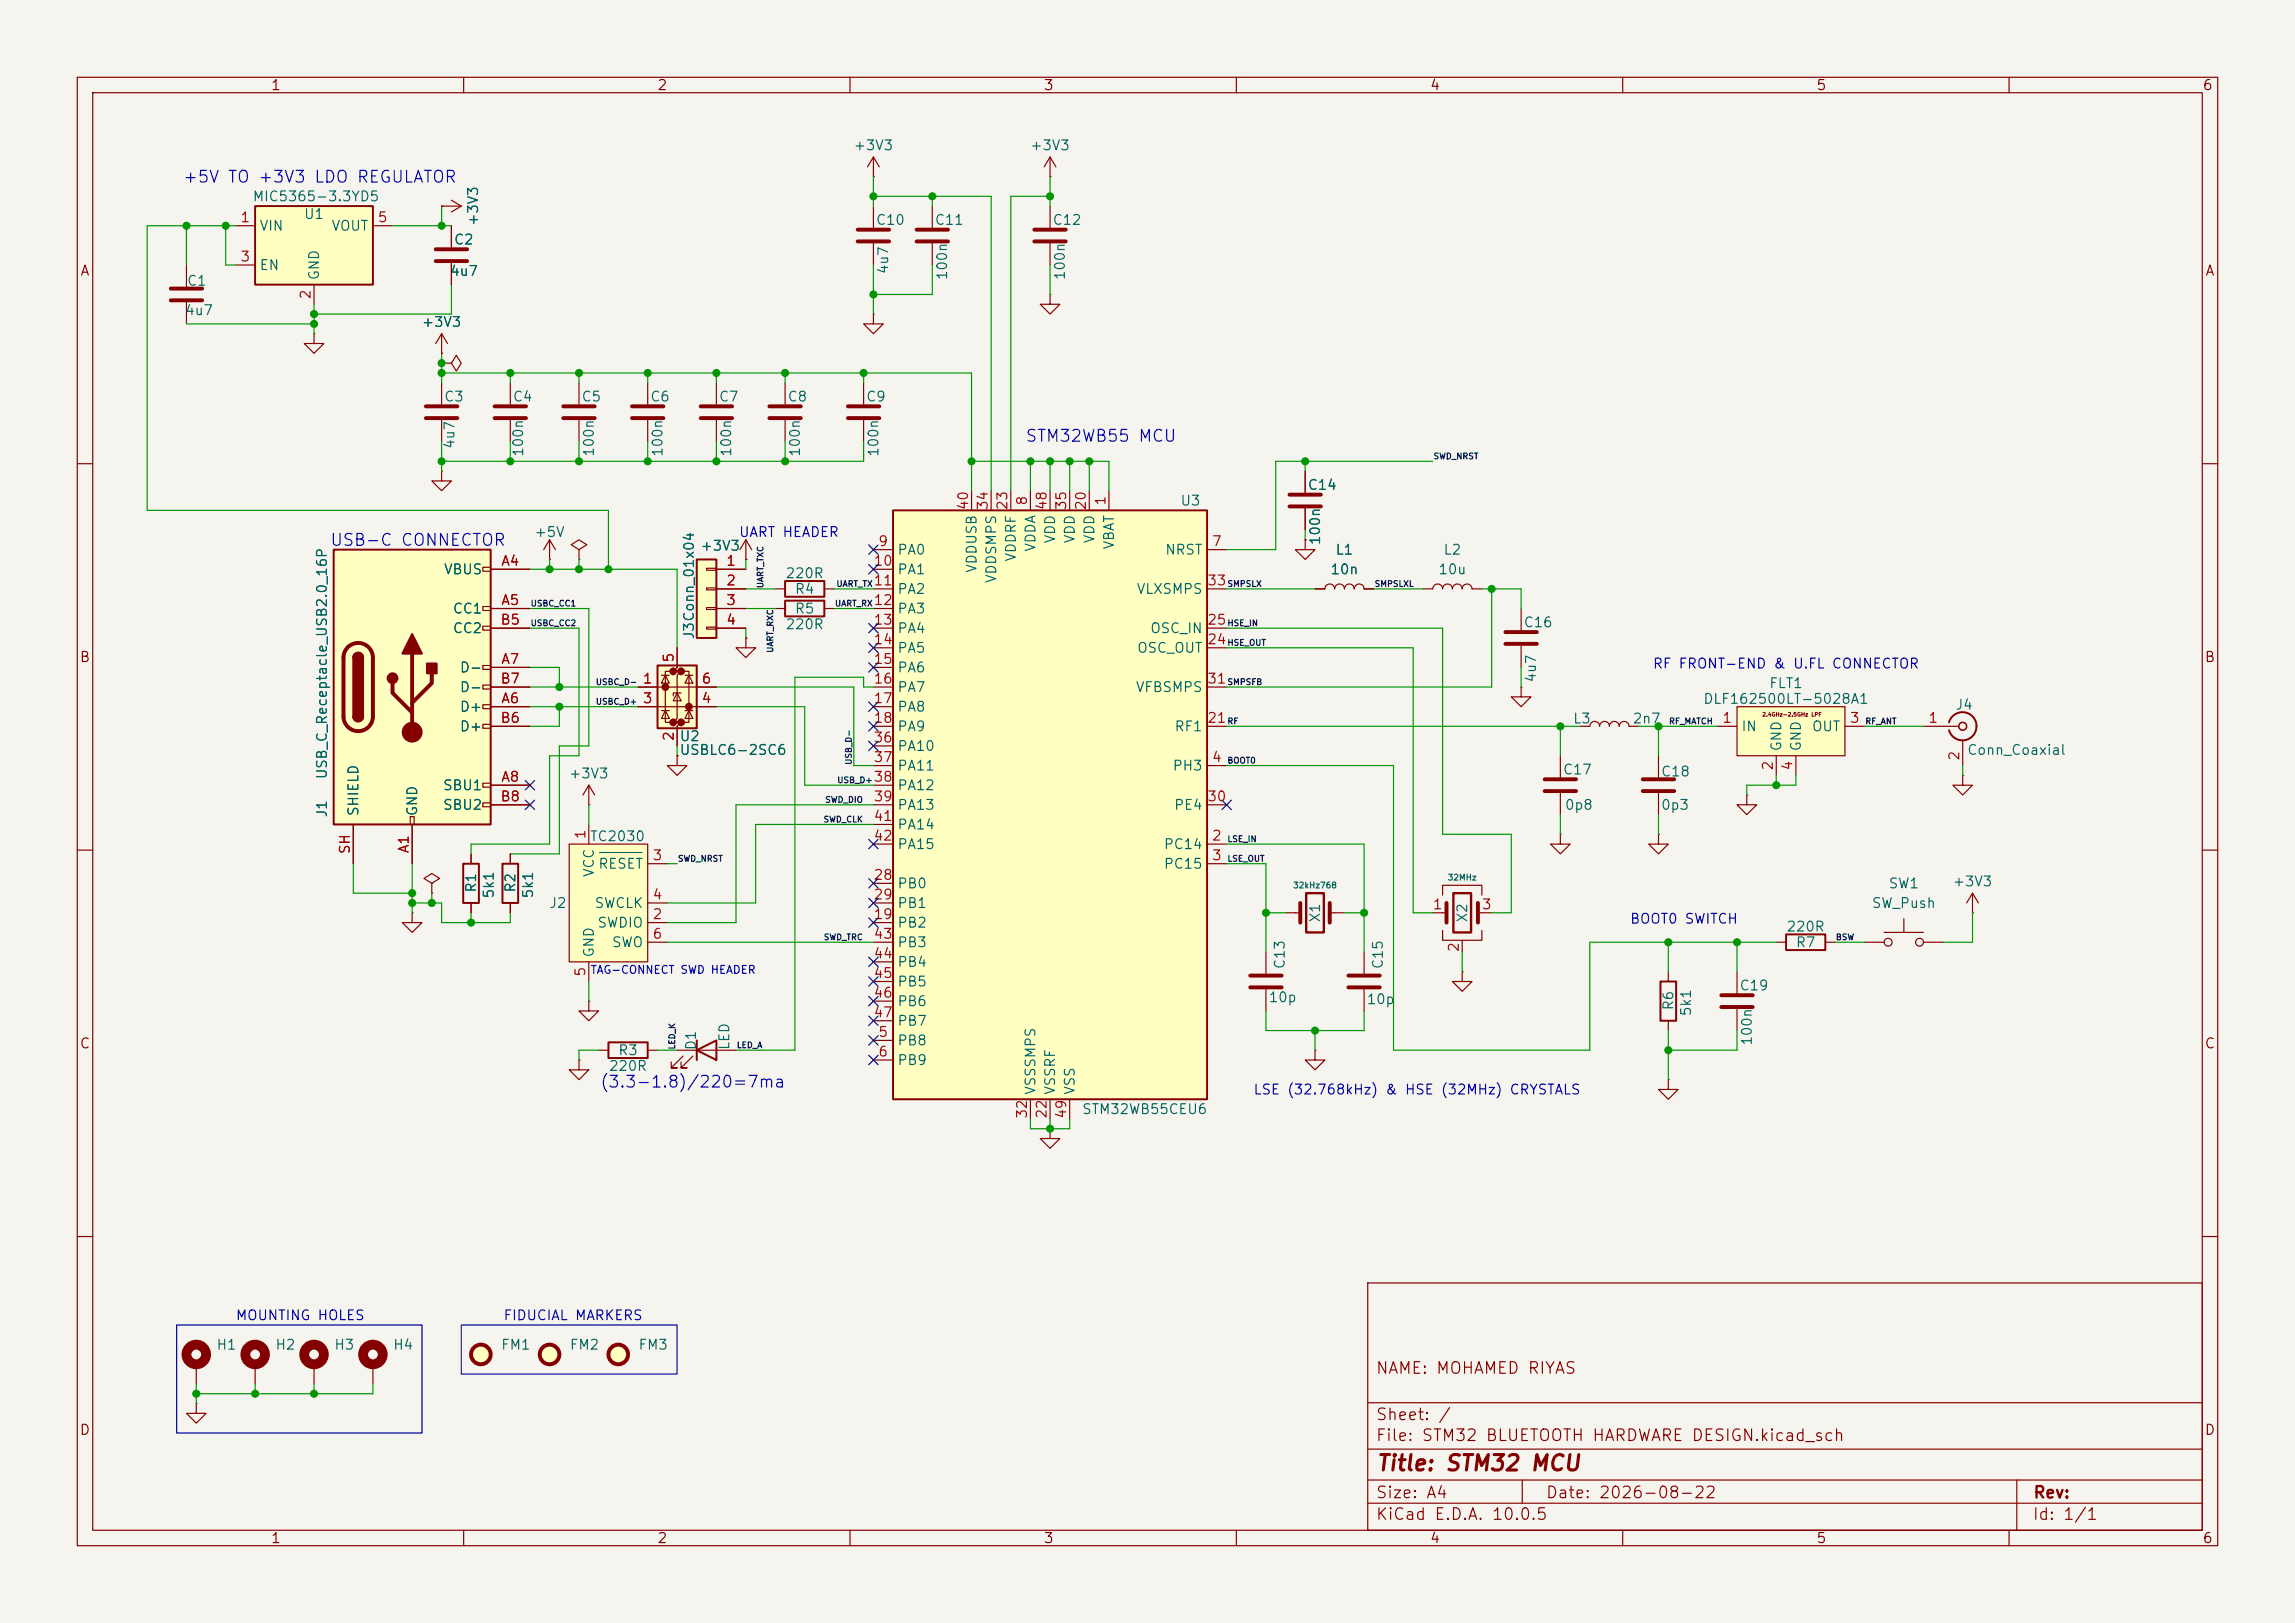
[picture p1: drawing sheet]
<svg xmlns="http://www.w3.org/2000/svg" width="297mm" height="210mm" viewBox="0 0 297 210" stroke-linecap="round" stroke-linejoin="round" font-family="sans-serif">
<defs><g id="words">
<text font-size="2" fill="#840000" x="178" y="190.8">Title: STM32 MCU</text>
<g font-size="1.5" fill="#0000c2">
<text x="23.6" y="24">+5V TO +3V3 LDO REGULATOR</text>
<text x="132.6" y="57.5">STM32WB55 MCU</text>
<text x="42.6" y="71">USB-C CONNECTOR</text>
<text x="77.6" y="141.1">(3.3-1.8)/220=7ma</text>
</g>
<g font-size="1.5" fill="#840000">
<text x="178" y="178.1">NAME: MOHAMED RIYAS</text>
<text x="178" y="184.1">Sheet: /</text>
<text x="178" y="186.8">File: STM32 BLUETOOTH HARDWARE DESIGN.kicad_sch</text>
<text x="178" y="197">KiCad E.D.A. 10.0.5</text>
<text x="178" y="194.2">Size: A4</text>
<text x="200" y="194.2">Date: 2026-08-22</text>
<text x="263" y="197">Id: 1/1</text>
<text x="263" y="194.2">Rev:</text>
</g>
<g font-size="1.3" fill="#840000">
<text x="35" y="12">1</text>
<text x="85" y="12">2</text>
<text x="135" y="12">3</text>
<text x="185" y="12">4</text>
<text x="235" y="12">5</text>
<text x="285" y="12">6</text>
<text x="10.3" y="36">A</text>
<text x="285.3" y="36">A</text>
<text x="10.2" y="86">B</text>
<text x="285.2" y="86">B</text>
<text x="10.2" y="136">C</text>
<text x="285.2" y="136">C</text>
<text x="10.2" y="186">D</text>
<text x="285.2" y="186">D</text>
<text x="35" y="200">1</text>
<text x="85" y="200">2</text>
<text x="135" y="200">3</text>
<text x="185" y="200">4</text>
<text x="235" y="200">5</text>
<text x="285" y="200">6</text>
</g>
<g font-size="1.3" fill="#006464">
<text x="110.4" y="19.8">+3V3</text>
<text x="133.2" y="19.8">+3V3</text>
<text x="32.6" y="26.4">MIC5365-3.3YD5</text>
<text x="39.2" y="28.6">U1</text>
<text x="62.2" y="29.3" transform="rotate(-90 62.2 29.3)">+3V3</text>
<text x="113.3" y="29.4">C10</text>
<text x="120.9" y="29.4">C11</text>
<text x="136.1" y="29.4">C12</text>
<text x="33.5" y="30.2">VIN</text>
<text x="33.5" y="35.3">EN</text>
<text x="42.8" y="30.2">VOUT</text>
<text x="58.7" y="32">C2</text>
<text x="115.3" y="35.6" transform="rotate(-90 115.3 35.6)">4u7</text>
<text x="23.9" y="41.1">4u7</text>
<text x="24.1" y="37.3">C1</text>
<text x="41.6" y="36.3" transform="rotate(-90 41.6 36.3)">GND</text>
<text x="58.2" y="36">4u7</text>
<text x="122.9" y="36.3" transform="rotate(-90 122.9 36.3)">100n</text>
<text x="138.1" y="36.3" transform="rotate(-90 138.1 36.3)">100n</text>
<text x="54.5" y="42.6">+3V3</text>
<text x="57.4" y="52.3">C3</text>
<text x="66.3" y="52.3">C4</text>
<text x="75.2" y="52.3">C5</text>
<text x="84.1" y="52.3">C6</text>
<text x="92.9" y="52.3">C7</text>
<text x="101.8" y="52.3">C8</text>
<text x="112" y="52.3">C9</text>
<text x="59.1" y="58.2" transform="rotate(-90 59.1 58.2)">4u7</text>
<text x="68" y="59.2" transform="rotate(-90 68 59.2)">100n</text>
<text x="77.2" y="59.2" transform="rotate(-90 77.2 59.2)">100n</text>
<text x="86.1" y="59.2" transform="rotate(-90 86.1 59.2)">100n</text>
<text x="94.9" y="59.2" transform="rotate(-90 94.9 59.2)">100n</text>
<text x="103.8" y="59.2" transform="rotate(-90 103.8 59.2)">100n</text>
<text x="114" y="59.2" transform="rotate(-90 114 59.2)">100n</text>
<text x="152.7" y="65.7">U3</text>
<text x="169.1" y="63.7">C14</text>
<text x="69.1" y="69.8">+5V</text>
<text x="90.6" y="71.6">+3V3</text>
<text x="134.3" y="71.5" transform="rotate(-90 134.3 71.5)">VDDA</text>
<text x="136.9" y="70.4" transform="rotate(-90 136.9 70.4)">VDD</text>
<text x="139.4" y="70.4" transform="rotate(-90 139.4 70.4)">VDD</text>
<text x="141.9" y="70.4" transform="rotate(-90 141.9 70.4)">VDD</text>
<text x="144.5" y="71.2" transform="rotate(-90 144.5 71.2)">VBAT</text>
<text x="171.1" y="70.6" transform="rotate(-90 171.1 70.6)">100n</text>
<text x="57.4" y="74.6">VBUS</text>
<text x="101.6" y="75.1">220R</text>
<text x="102.8" y="77.2">R4</text>
<text x="116.1" y="72.1">PA0</text>
<text x="116.1" y="74.6">PA1</text>
<text x="116.1" y="77.2">PA2</text>
<text x="126.7" y="74.2" transform="rotate(-90 126.7 74.2)">VDDUSB</text>
<text x="129.2" y="75.5" transform="rotate(-90 129.2 75.5)">VDDSMPS</text>
<text x="131.8" y="72.8" transform="rotate(-90 131.8 72.8)">VDDRF</text>
<text x="147" y="77.2">VLXSMPS</text>
<text x="150.7" y="72.1">NRST</text>
<text x="172.1" y="74.6">10n</text>
<text x="172.7" y="72.1">L1</text>
<text x="186" y="74.6">10u</text>
<text x="186.7" y="72.1">L2</text>
<text x="58.5" y="79.7">CC1</text>
<text x="58.5" y="82.2">CC2</text>
<text x="90.1" y="82.8" transform="rotate(-90 90.1 82.8)">J3Conn_01x04</text>
<text x="101.6" y="81.7">220R</text>
<text x="102.8" y="79.7">R5</text>
<text x="116.1" y="79.7">PA3</text>
<text x="116.1" y="82.2">PA4</text>
<text x="148.8" y="82.2">OSC_IN</text>
<text x="197.1" y="81.5">C16</text>
<text x="59.4" y="87.3">D-</text>
<text x="59.4" y="89.9">D-</text>
<text x="116.1" y="84.8">PA5</text>
<text x="116.1" y="87.3">PA6</text>
<text x="116.1" y="89.9">PA7</text>
<text x="146.9" y="89.9">VFBSMPS</text>
<text x="147.1" y="84.8">OSC_OUT</text>
<text x="199.1" y="88.4" transform="rotate(-90 199.1 88.4)">4u7</text>
<text x="228.9" y="89.4">FLT1</text>
<text x="59.4" y="92.4">D+</text>
<text x="59.4" y="94.9">D+</text>
<text x="116.1" y="92.4">PA8</text>
<text x="116.1" y="94.9">PA9</text>
<text x="151.9" y="94.9">RF1</text>
<text x="203.5" y="93.9">L3</text>
<text x="211.2" y="93.9">2n7</text>
<text x="220.3" y="91.4">DLF162500LT-5028A1</text>
<text x="225.3" y="94.9">IN</text>
<text x="234.4" y="94.9">OUT</text>
<text x="253" y="92.1">J4</text>
<text x="42.6" y="100.9" transform="rotate(-90 42.6 100.9)">USB_C_Receptacle_USB2.0_16P</text>
<text x="73.5" y="101">+3V3</text>
<text x="87.9" y="96.2">U2</text>
<text x="87.9" y="98">USBLC6-2SC6</text>
<text x="116.1" y="97.5">PA10</text>
<text x="116.1" y="100">PA11</text>
<text x="151.7" y="100">PH3</text>
<text x="202.2" y="100.5">C17</text>
<text x="214.9" y="100.8">C18</text>
<text x="230.8" y="97.3" transform="rotate(-90 230.8 97.3)">GND</text>
<text x="233.4" y="97.3" transform="rotate(-90 233.4 97.3)">GND</text>
<text x="254.5" y="98">Conn_Coaxial</text>
<text x="42.6" y="105.9" transform="rotate(-90 42.6 105.9)">J1</text>
<text x="46.7" y="105.7" transform="rotate(-90 46.7 105.7)">SHIELD</text>
<text x="54.3" y="105.7" transform="rotate(-90 54.3 105.7)">GND</text>
<text x="57.2" y="102.6">SBU1</text>
<text x="57.2" y="105.1">SBU2</text>
<text x="116.1" y="102.6">PA12</text>
<text x="116.1" y="105.1">PA13</text>
<text x="116.1" y="107.6">PA14</text>
<text x="151.8" y="105.1">PE4</text>
<text x="202.4" y="105.1">0p8</text>
<text x="214.9" y="105.1">0p3</text>
<text x="76.3" y="109.2">TC2030</text>
<text x="77.2" y="113.6" transform="rotate(-90 77.2 113.6)">VCC</text>
<text x="77.3" y="112.7">RESET</text>
<text x="116.1" y="110.2">PA15</text>
<text x="150.5" y="110.2">PC14</text>
<text x="150.5" y="112.7">PC15</text>
<text x="61.9" y="115.6" transform="rotate(-90 61.9 115.6)">R1</text>
<text x="64.2" y="116.3" transform="rotate(-90 64.2 116.3)">5k1</text>
<text x="67" y="115.6" transform="rotate(-90 67 115.6)">R2</text>
<text x="69.3" y="116.3" transform="rotate(-90 69.3 116.3)">5k1</text>
<text x="71" y="117.8">J2</text>
<text x="76.9" y="117.8">SWCLK</text>
<text x="116.1" y="115.3">PB0</text>
<text x="116.1" y="117.8">PB1</text>
<text x="171.1" y="119.4" transform="rotate(-90 171.1 119.4)">X1</text>
<text x="190.2" y="119.4" transform="rotate(-90 190.2 119.4)">X2</text>
<text x="242.1" y="117.8">SW_Push</text>
<text x="244.3" y="115.3">SW1</text>
<text x="252.6" y="115">+3V3</text>
<text x="77.2" y="124" transform="rotate(-90 77.2 124)">GND</text>
<text x="77.2" y="120.3">SWDIO</text>
<text x="79.1" y="122.9">SWO</text>
<text x="116.1" y="120.3">PB2</text>
<text x="116.1" y="122.9">PB3</text>
<text x="116.1" y="125.4">PB4</text>
<text x="166.6" y="125.5" transform="rotate(-90 166.6 125.5)">C13</text>
<text x="179.3" y="125.5" transform="rotate(-90 179.3 125.5)">C15</text>
<text x="231.1" y="120.9">220R</text>
<text x="232.3" y="122.9">R7</text>
<text x="116.1" y="128">PB5</text>
<text x="116.1" y="130.5">PB6</text>
<text x="164.1" y="130">10p</text>
<text x="176.8" y="130.2">10p</text>
<text x="216.9" y="130.8" transform="rotate(-90 216.9 130.8)">R6</text>
<text x="219.1" y="131.6" transform="rotate(-90 219.1 131.6)">5k1</text>
<text x="225" y="128.5">C19</text>
<text x="79.9" y="136.9">R3</text>
<text x="90.4" y="136" transform="rotate(-90 90.4 136)">D1</text>
<text x="94.7" y="136" transform="rotate(-90 94.7 136)">LED</text>
<text x="116.1" y="135.6">PB8</text>
<text x="116.1" y="133">PB7</text>
<text x="227" y="135.4" transform="rotate(-90 227 135.4)">100n</text>
<text x="78.7" y="138.9">220R</text>
<text x="116.1" y="138.1">PB9</text>
<text x="134.3" y="141.8" transform="rotate(-90 134.3 141.8)">VSSSMPS</text>
<text x="136.9" y="141.8" transform="rotate(-90 136.9 141.8)">VSSRF</text>
<text x="139.4" y="141.8" transform="rotate(-90 139.4 141.8)">VSS</text>
<text x="139.9" y="144.5">STM32WB55CEU6</text>
<text x="27.9" y="175">H1</text>
<text x="35.5" y="175">H2</text>
<text x="43.2" y="175">H3</text>
<text x="50.8" y="175">H4</text>
<text x="64.8" y="175">FM1</text>
<text x="73.6" y="175">FM2</text>
<text x="82.5" y="175">FM3</text>
</g>
<g font-size="1.3" fill="#a90000">
<text x="31" y="29.1">1</text>
<text x="48.8" y="29.1">5</text>
<text x="31" y="34.2">3</text>
<text x="40.5" y="38.8" transform="rotate(-90 40.5 38.8)">2</text>
<text x="133.2" y="65.5" transform="rotate(-90 133.2 65.5)">8</text>
<text x="143.4" y="65.5" transform="rotate(-90 143.4 65.5)">1</text>
<text x="113.6" y="71">9</text>
<text x="125.6" y="66.1" transform="rotate(-90 125.6 66.1)">40</text>
<text x="128.1" y="66.1" transform="rotate(-90 128.1 66.1)">34</text>
<text x="130.7" y="66.1" transform="rotate(-90 130.7 66.1)">23</text>
<text x="135.8" y="66.1" transform="rotate(-90 135.8 66.1)">48</text>
<text x="138.3" y="66.1" transform="rotate(-90 138.3 66.1)">35</text>
<text x="140.8" y="66.1" transform="rotate(-90 140.8 66.1)">20</text>
<text x="156.7" y="71">7</text>
<text x="64.8" y="73.5">A4</text>
<text x="93.9" y="73.5">1</text>
<text x="93.9" y="76.1">2</text>
<text x="113" y="73.5">10</text>
<text x="113" y="76.1">11</text>
<text x="156.1" y="76.1">33</text>
<text x="64.7" y="81.1">B5</text>
<text x="64.8" y="78.6">A5</text>
<text x="93.9" y="78.6">3</text>
<text x="93.9" y="81.1">4</text>
<text x="113" y="78.6">12</text>
<text x="113" y="81.1">13</text>
<text x="113" y="83.7">14</text>
<text x="156.1" y="83.7">24</text>
<text x="156.1" y="81.1">25</text>
<text x="64.7" y="88.8">B7</text>
<text x="64.8" y="86.2">A7</text>
<text x="83.1" y="88.8">1</text>
<text x="87.5" y="85.8" transform="rotate(-90 87.5 85.8)">5</text>
<text x="90.7" y="88.8">6</text>
<text x="113" y="86.2">15</text>
<text x="113" y="88.8">16</text>
<text x="156.1" y="88.8">31</text>
<text x="64.7" y="93.8">B6</text>
<text x="64.8" y="91.3">A6</text>
<text x="83.1" y="91.3">3</text>
<text x="87.5" y="96" transform="rotate(-90 87.5 96)">2</text>
<text x="90.7" y="91.3">4</text>
<text x="113" y="91.3">17</text>
<text x="113" y="93.8">18</text>
<text x="156.1" y="93.8">21</text>
<text x="222.8" y="93.8">1</text>
<text x="239.3" y="93.8">3</text>
<text x="249.5" y="93.8">1</text>
<text x="64.8" y="101.5">A8</text>
<text x="113" y="96.4">36</text>
<text x="113" y="98.9">37</text>
<text x="113" y="101.5">38</text>
<text x="156.7" y="98.9">4</text>
<text x="229.7" y="99.8" transform="rotate(-90 229.7 99.8)">2</text>
<text x="232.3" y="99.8" transform="rotate(-90 232.3 99.8)">4</text>
<text x="253.9" y="98.5" transform="rotate(-90 253.9 98.5)">2</text>
<text x="64.7" y="104">B8</text>
<text x="113" y="104">39</text>
<text x="113" y="106.5">41</text>
<text x="156.1" y="104">30</text>
<text x="45.6" y="110.6" transform="rotate(-90 45.6 110.6)">SH</text>
<text x="53.2" y="110.5" transform="rotate(-90 53.2 110.5)">A1</text>
<text x="76.1" y="108.7" transform="rotate(-90 76.1 108.7)">1</text>
<text x="84.4" y="111.6">3</text>
<text x="113" y="109.1">42</text>
<text x="156.7" y="109.1">2</text>
<text x="156.7" y="111.6">3</text>
<text x="84.4" y="119.2">2</text>
<text x="84.4" y="116.7">4</text>
<text x="113" y="119.2">19</text>
<text x="113" y="114.2">28</text>
<text x="113" y="116.7">29</text>
<text x="185.3" y="118">1</text>
<text x="191.7" y="118">3</text>
<text x="84.4" y="121.8">6</text>
<text x="113" y="121.8">43</text>
<text x="113" y="124.3">44</text>
<text x="189.1" y="123.3" transform="rotate(-90 189.1 123.3)">2</text>
<text x="76.1" y="126.5" transform="rotate(-90 76.1 126.5)">5</text>
<text x="113" y="126.9">45</text>
<text x="113" y="129.4">46</text>
<text x="113" y="131.9">47</text>
<text x="113.6" y="134.5">5</text>
<text x="113.6" y="137">6</text>
<text x="133.2" y="144.8" transform="rotate(-90 133.2 144.8)">32</text>
<text x="135.8" y="144.8" transform="rotate(-90 135.8 144.8)">22</text>
<text x="138.3" y="144.8" transform="rotate(-90 138.3 144.8)">49</text>
</g>
<g font-size="1.3" fill="#0000c2">
<text x="95.5" y="69.8">UART HEADER</text>
<text x="213.8" y="86.8">RF FRONT-END &amp; U.FL CONNECTOR</text>
<text x="210.9" y="119.8">BOOT0 SWITCH</text>
<text x="162.1" y="141.9">LSE (32.768kHz) &amp; HSE (32MHz) CRYSTALS</text>
<text x="30.4" y="171.1">MOUNTING HOLES</text>
<text x="65.1" y="171.1">FIDUCIAL MARKERS</text>
</g>
<text font-size="1" fill="#0000c2" x="76.4" y="126.2">TAG-CONNECT SWD HEADER</text>
<g font-size=".8" fill="#0f0f0f">
<text x="185.4" y="59.6">SWD_NRST</text>
<text x="99" y="76.2" transform="rotate(-90 99 76.2)">UART_TXC</text>
<text x="108.2" y="76.1">UART_TX</text>
<text x="158.8" y="76.1">SMPSLX</text>
<text x="177.8" y="76.1">SMPSLXL</text>
<text x="68.6" y="81.2">USBC_CC2</text>
<text x="68.6" y="78.7">USBC_CC1</text>
<text x="108" y="78.7">UART_RX</text>
<text x="158.8" y="81.2">HSE_IN</text>
<text x="158.8" y="83.7">HSE_OUT</text>
<text x="77" y="88.8">USBC_D-</text>
<text x="100.2" y="84.5" transform="rotate(-90 100.2 84.5)">UART_RXC</text>
<text x="158.8" y="88.8">SMPSFB</text>
<text x="77" y="91.4">USBC_D+</text>
<text x="158.8" y="93.9">RF</text>
<text x="215.9" y="93.9">RF_MATCH</text>
<text x="241.3" y="93.9">RF_ANT</text>
<text x="108.3" y="101.5">USB_D+</text>
<text x="110.4" y="99" transform="rotate(-90 110.4 99)">USB_D-</text>
<text x="158.8" y="99">BOOT0</text>
<text x="106.5" y="106.6">SWD_CLK</text>
<text x="106.7" y="104.1">SWD_DIO</text>
<text x="87.7" y="111.7">SWD_NRST</text>
<text x="158.8" y="109.1">LSE_IN</text>
<text x="158.8" y="111.7">LSE_OUT</text>
<text x="106.5" y="121.8">SWD_TRC</text>
<text x="237.5" y="121.8">BSW</text>
<text x="87.5" y="135.9" transform="rotate(-90 87.5 135.9)">LED_K</text>
<text x="95.3" y="135.8">LED_A</text>
</g>
<g font-size=".8" fill="#006464">
<text x="167.3" y="115.1">32kHz768</text>
<text x="187.3" y="114.1">32MHz</text>
</g>
<text font-size=".5" fill="#840000" x="228" y="92.8">2.4GHz-2.5GHz LPF</text>
</g></defs>
<path d="M0 0h297v210h-297z" fill="#f5f4ef" stroke="#f5f4ef" stroke-width=".13"/>
<g fill="none" stroke="#840000" stroke-width=".15">
<path d="M10 10h277v190h-277zM12 12h273v186h-273zM60 10v2M110 10v2M160 10v2M210 10v2M260 10v2M66 49.5v2.8M66 54.4v2.8M10 60h2M96.5 72.4h.1M96.5 69.9l-.7 1.2"/>
<path d="M96.5 69.9l.8 1.2M96.5 69.9v2.5M285 60h2M10 110h2M285 110h2M10 160h2M177 166h108v32h-108zM285 160h2M60 198v2M110 198v2M160 198v2M177 194.5h108"/>
<path d="M177 191.5h108M177 187.5h108M177 181.5h108M197 191.5v3M210 198v2M260 198v2M261 191.5v6.5"/>
</g>
<path d="M64 52.6h4.1M64 54.1h4.1" fill="none" stroke="#840000" stroke-width=".51"/>
<path d="M90.2 72.4h2.5v10.2h-2.5z" fill="#ffffc2"/>
<path d="M90.2 72.4h2.5v10.2h-2.5zM101.6 75.2h5.1v2h-5.1zM101.6 77.7h5.1v2.1h-5.1z" fill="none" stroke="#840000" stroke-width=".25"/>
<g fill="none" stroke="#840000" stroke-width=".15">
<path d="M92.7 49.5v2.8M92.7 54.4v2.8M101.6 49.5v2.8M101.6 54.4v2.8M71.1 72.4h.1M71.1 69.9l-.7 1.2M71.1 69.9l.8 1.2M71.1 69.9v2.5M74.9 71.1l1-.6-1-.6-1 .6 1 .6v1.3M74.9 72.4h.1M91.4 73.5h1.3v.3h-1.3zM91.4 76.1h1.3v.2h-1.3z"/>
<path d="M91.4 78.6h1.3v.3h-1.3zM92.7 73.7h3.8M92.7 76.2h3.8M92.7 78.7h3.8M100.3 76.2h1.3M100.3 78.7h1.3M106.7 76.2h1.2M106.7 78.7h1.2M91.4 81.2h1.3v.2h-1.3zM92.7 81.3h3.8M76.2 129.5v1.3h1.3l-1.3 1.3-1.3-1.3h1.3M76.2 129.5h.1"/>
<path d="M170.2 135.9v1.3h1.2l-1.2 1.2-1.3-1.2h1.3M170.2 135.9h.1M135.9 146.1v1.2h1.3l-1.3 1.3-1.3-1.3h1.3M135.9 146.1h.1"/>
</g>
<g fill="#ffffc2" stroke="#ffffc2" stroke-width=".13">
<circle cx="80" cy="175.3" r="1.27"/>
<circle cx="71.1" cy="175.3" r="1.27"/>
<circle cx="62.2" cy="175.3" r="1.27"/>
</g>
<g fill="none" stroke="#840000" stroke-width=".51">
<path d="M90.7 52.6h4M90.7 54.1h4M99.6 52.6h4M99.6 54.1h4"/>
<circle cx="62.2" cy="175.3" r="1.27"/>
<circle cx="71.1" cy="175.3" r="1.27"/>
<circle cx="80" cy="175.3" r="1.27"/>
</g>
<path d="M73.7 109.2h10.1v15.3h-10.1z" fill="#ffffc2"/>
<g fill="none" stroke="#840000" stroke-width=".15">
<path d="M57.1 47h1.3l.7-1 .6 1-.6 1-.7-1M57.1 47h.1M184.1 76.2h1.3a.64 .64 0 0 1 .7-.6 .64 .64 0 0 1 .6 .6 .64 .64 0 0 1 .6-.6 .64 .64 0 0 1 .7 .6 .64 .64 0 0 1 .6-.6 .64 .64 0 0 1 .6 .6 .64 .64 0 0 1 .7-.6 .64 .64 0 0 1 .6 .6h1.3M196.8 78.7v2.8M87.6 97.8v1.3h1.3l-1.3 1.2-1.2-1.2h1.2M87.6 97.8h.1M196.8 88.9v1.3h1.3l-1.3 1.2-1.2-1.2h1.2M196.8 88.9h.1M196.8 83.6v2.8M201.9 97.8v2.8M53.3 118.1v1.3h1.3l-1.3 1.3-1.2-1.3h1.2M53.3 118.1h.1"/>
<path d="M55.9 114.3l1-.6-1-.7-1 .7 1 .6v1.3M55.9 115.6h.1M73.7 109.2h10.1v15.3h-10.1zM76.2 106.7v2.5M83.8 119.4h2.6M83.8 111.8h2.6M83.8 116.8h2.6M201.9 108v1.2h1.3l-1.3 1.3-1.2-1.3h1.2M201.9 108h.1M201.9 102.6v2.8M74.9 137.2v1.2h1.3l-1.3 1.3-1.2-1.3h1.2M74.9 137.2h.1"/>
<path d="M76.2 124.5v2.5M77.5 135.9h1.2M83.8 121.9h2.6M83.8 135.9h1.3M87.6 135.9h7.6M88.4 136.7l-1.5 1.5h.7h-.7v-.8M89.7 136.7l-1.6 1.5h.8h-.8v-.8M189.2 125.7v1.3h1.3l-1.3 1.3-1.2-1.3h1.2M189.2 125.7h.1M25.4 176.5v2.6M33 176.5v2.6M40.6 176.5v2.6"/>
<path d="M48.3 176.5v2.6M25.4 181.6v1.3h1.3l-1.3 1.3-1.3-1.3h1.3M25.4 181.6h.1"/>
</g>
<path d="M77.6 110.3h5.5" fill="none" stroke="#006464" stroke-width=".15"/>
<path d="M194.8 81.8h4.1M194.8 83.3h4.1M199.9 100.8h4.1M199.9 102.4h4.1" fill="none" stroke="#840000" stroke-width=".51"/>
<path d="M78.7 134.9h5.1v2h-5.1zM90.2 135.9l2.5-1.3v2.6zM90.2 134.6v2.6" fill="none" stroke="#840000" stroke-width=".25"/>
<g fill="none" stroke="#840000" stroke-width="1.3">
<circle cx="25.4" cy="175.3" r="1.27"/>
<circle cx="33" cy="175.3" r="1.27"/>
<circle cx="40.6" cy="175.3" r="1.27"/>
<circle cx="48.3" cy="175.3" r="1.27"/>
</g>
<path d="M85.1 86.1h5.1v8.1h-5.1z" fill="#ffffc2"/>
<g fill="#840000" stroke="#840000" stroke-width=".51">
<circle cx="86.1" cy="88.9" r=".25"/>
<circle cx="87.1" cy="86.9" r=".25"/>
<circle cx="87.1" cy="93.5" r=".25"/>
<circle cx="88.1" cy="86.9" r=".25"/>
<circle cx="88.1" cy="93.5" r=".25"/>
<circle cx="89.2" cy="91.4" r=".25"/>
</g>
<g fill="none" stroke="#840000" stroke-width=".15">
<path d="M40.6 43.2v1.3h1.3l-1.3 1.2-1.2-1.2h1.2M40.6 43.2h.1M57.1 45.7h.1M57.1 43.2l-.7 1.3M57.1 43.2l.8 1.3M57.1 43.2v2.5M57.1 49.5v2.8M57.1 54.4v2.8M74.9 49.5v2.8M74.9 54.4v2.8M57.1 61v1.2h1.3l-1.3 1.3-1.2-1.3h1.2M57.1 61h.1"/>
<path d="M168.9 69.9v1.2h1.3l-1.3 1.3-1.3-1.3h1.3M168.9 69.9h.1M168.9 61v2.8M168.9 65.8v2.8M170.2 76.2h1.2a.64 .64 0 0 1 .7-.6 .64 .64 0 0 1 .6 .6 .64 .64 0 0 1 .7-.6 .64 .64 0 0 1 .6 .6 .64 .64 0 0 1 .6-.6 .64 .64 0 0 1 .7 .6 .64 .64 0 0 1 .6-.6 .64 .64 0 0 1 .6 .6h1.3M82.5 88.9h10.2M82.5 91.4h10.2M85.6 91.9h1M85.6 87.4h1M86.1 87.4l.5 1h-1zM86.1 91.9l.5 1.1h-1zM87.1 86.9h-1v6.6h1"/>
<path d="M87.6 83.8v2.6l-.5 .5h1l-.5 .5v5.6l-.5 .5h1l-.5 .5v2.5M87.6 89.7l.5 1h-1zM88.1 89.7h-1v.3M88.1 86.9h1.1v6.6h-1.1M88.6 91.9h1.1M88.6 87.4h1.1M89.2 87.4l.5 1h-1.1zM89.2 91.9l.5 1.1h-1.1zM96.5 82.6v1.2h1.3l-1.3 1.3-1.3-1.3h1.3M96.5 82.6h.1M66 110.5v1.3M66 116.8v1.3"/>
<path d="M76.2 104.1h.1M76.2 101.6l-.8 1.3M76.2 101.6l.8 1.3M76.2 101.6v2.5M246.4 118.9v1.8M229.9 121.9h1.2M236.2 121.9h1.3M241.3 121.9h2.5M243.8 120.7h5.1M248.9 121.9h2.6"/>
<circle cx="244.3" cy="121.9" r=".51"/>
<circle cx="248.4" cy="121.9" r=".51"/>
</g>
<path d="M85.1 86.1h5.1v8.1h-5.1zM65 111.8h2.1v5h-2.1zM231.1 120.9h5.1v2h-5.1z" fill="none" stroke="#840000" stroke-width=".25"/>
<path d="M55.1 52.6h4.1M55.1 54.1h4.1M72.9 52.6h4.1M72.9 54.1h4.1M166.9 64h4M166.9 65.5h4" fill="none" stroke="#840000" stroke-width=".51"/>
<path d="M224.8 91.4h14v6.4h-14z" fill="#ffffc2"/>
<path d="M57.1 26.7h.1M57.1 26.7h2.6M58.4 25.9l1.3 .8M59.7 26.7l-1.3 .7M222.2 94h2.6M224.8 91.4h14v6.4h-14zM229.9 97.8v2.5M232.4 97.8v2.5M238.8 94h2.5" fill="none" stroke="#840000" stroke-width=".15"/>
<path d="M33 26.7h15.3v10.1h-15.3z" fill="#ffffc2"/>
<path d="M33 26.7h15.3v10.1h-15.3zM252.2 93.5a1.81 1.81 0 0 1 2.8-1 1.81 1.81 0 0 1 0 2.9 1.81 1.81 0 0 1-2.8-.9M59.9 111.8h2.1v5h-2.1z" fill="none" stroke="#840000" stroke-width=".25"/>
<g fill="none" stroke="#840000" stroke-width=".15">
<path d="M24.1 34.3v2.8M24.1 39.1v2.8M30.5 29.2h2.5M30.5 34.3h2.5M40.6 36.8v2.6M48.3 29.2h2.5M58.4 29.2v2.8M58.4 34v2.8M248.9 94h4.6M254 95.8v3.3M61 110.5v1.3M61 116.8v1.3"/>
<path d="M254 100.3v1.3h1.3l-1.3 1.3-1.3-1.3h1.3M254 100.3h.1M255.3 118.1h.1M255.3 115.6l-.8 1.2M255.3 115.6l.7 1.2M255.3 115.6v2.5"/>
</g>
<path d="M22.1 37.3h4.1M22.1 38.9h4.1M56.4 32.3h4.1M56.4 33.8h4.1" fill="none" stroke="#840000" stroke-width=".51"/>
<circle cx="254" cy="94" r=".51" fill="none" stroke="#840000" stroke-width=".2"/>
<path d="M43.2 71.1h20.3v35.6h-20.3z" fill="#ffffc2"/>
<g fill="none" stroke="#840000" stroke-width=".15">
<path d="M62.5 73.4h1v.5h-1zM62.5 78.5h1v.5h-1zM63.5 73.7h5.1M63.5 78.7h5.1M62.5 81h1v.5h-1zM62.5 86.1h1v.5h-1zM62.5 88.6h1v.6h-1zM62.5 91.2h1v.5h-1zM62.5 93.7h1v.5h-1zM63.5 91.4h5.1M63.5 86.4h5.1M63.5 81.3h5.1"/>
<path d="M63.5 94h5.1M63.5 88.9h5.1M45.7 106.7v5.1M53.1 105.7h.5v1h-.5zM53.3 106.7v5.1M62.5 101.3h1v.6h-1zM62.5 103.9h1v.5h-1zM63.5 101.6h5.1M63.5 104.1h5.1"/>
</g>
<path d="M43.2 71.1h20.3v35.6h-20.3zM45.7 85.1a.64 .64 0 0 1 .7-.6 .64 .64 0 0 1 .6 .6M45.7 92.7a.64 .64 0 0 0 .7 .6 .64 .64 0 0 0 .6-.6" fill="none" stroke="#840000" stroke-width=".25"/>
<path d="M45 83.8a1.9 1.9 0 0 1 2.1-.5 1.9 1.9 0 0 1 1.2 1.8v7.6a1.91 1.91 0 0 1-1.9 1.9 1.91 1.91 0 0 1-2-1.9v-7.6a1.9 1.9 0 0 1 .6-1.3zM50.8 88.4v1.3l2.5 2.5M53.3 84.6v10.1M55.9 87.1v1.3l-2.6 2.5" fill="none" stroke="#840000" stroke-width=".51"/>
<g fill="#840000" stroke="#840000" stroke-width=".25">
<path d="M45.7 85.1h1.3v7.6h-1.3z"/>
<path d="M45.9 84.6a.64 .64 0 0 1 .7-.1 .64 .64 0 0 1 .4 .6h-1.3z"/>
<path d="M45.7 92.7h1.3a.64 .64 0 0 1-.6 .6 .64 .64 0 0 1-.7-.6z"/>
<path d="M53.3 82l1.3 2.6h-2.5z"/>
<path d="M55.2 85.9h1.3v1.2h-1.3z"/>
<circle cx="50.8" cy="87.8" r=".63"/>
</g>
<circle cx="53.3" cy="94.7" r="1.27" fill="#840000" stroke="#840000" stroke-width=".15"/>
<path d="M115.6 66h40.6v76.2h-40.6z" fill="#ffffc2"/>
<path d="M115.6 66h40.6v76.2h-40.6zM214.9 127h2v5.1h-2z" fill="none" stroke="#840000" stroke-width=".25"/>
<g fill="none" stroke="#840000" stroke-width=".15">
<path d="M57.1 26.7h.1M58.4 29.2v2.8M58.4 34v2.8M113 22.9h.1M113 20.3l-.7 1.3M113 20.3l.8 1.3M113 20.3v2.6M113 26.7v2.8M113 31.5v2.8M120.6 26.7v2.8M120.6 31.5v2.8M135.9 22.9h.1"/>
<path d="M135.9 38.1v1.3h1.3l-1.3 1.2-1.3-1.2h1.3M135.9 38.1h.1M135.9 20.3v2.6M135.9 26.7v2.8M135.9 31.5v2.8M135.9 20.3l-.8 1.3M135.9 20.3l.8 1.3M57.1 47h.1M57.1 45.7h.1M83.8 49.5v2.8M83.8 54.4v2.8M111.8 49.5v2.8"/>
<path d="M111.8 54.4v2.8M113 40.6v1.3h1.3l-1.3 1.3-1.2-1.3h1.2M113 40.6h.1M63.5 73.7h5.1M63.5 78.7h5.1M92.7 73.7h3.8M92.7 76.2h3.8M92.7 78.7h3.8M96.5 72.4h.1M113 71.1h2.6M113 73.7h2.6M113 76.2h2.6"/>
<path d="M113 78.7h2.6M125.7 63.5v2.5M128.3 63.5v2.5M130.8 63.5v2.5M133.3 63.5v2.5M135.9 63.5v2.5M138.4 63.5v2.5M141 63.5v2.5M143.5 63.5v2.5M156.2 71.1h2.5M156.2 76.2h2.5M168.9 69.9h.1"/>
<path d="M168.9 61v2.8M168.9 65.8v2.8M170.2 76.2h1.2M176.5 76.2h1.3M63.5 81.3h5.1M63.5 86.4h5.1M63.5 88.9h5.1M63.5 91.4h5.1M63.5 94h5.1M82.5 88.9h2.6M82.5 91.4h2.6M87.6 97.8h.1"/>
<path d="M87.6 83.8v2.6M87.6 94v2.5M90.2 88.9h2.5M90.2 91.4h2.5M92.7 81.3h3.8M96.5 82.6h.1M113 99.1h2.6M113 81.3h2.6M113 83.8h2.6M113 86.4h2.6M113 88.9h2.6M113 91.4h2.6"/>
<path d="M113 94h2.6M113 96.5h2.6M156.2 99.1h2.5M156.2 81.3h2.5M156.2 83.8h2.5M156.2 88.9h2.5M156.2 94h2.5M204.5 94h1.2a.64 .64 0 0 1 .7-.7 .64 .64 0 0 1 .6 .7 .64 .64 0 0 1 .6-.7 .64 .64 0 0 1 .7 .7 .64 .64 0 0 1 .6-.7 .64 .64 0 0 1 .6 .7 .64 .64 0 0 1 .7-.7 .64 .64 0 0 1 .6 .7h1.3M214.6 97.8v2.8M45.7 106.7v5.1M53.3 106.7v5.1M61 110.5v1.3"/>
<path d="M61 116.8v1.3M63.5 104.1h5.1M63.5 101.6h5.1M66 110.5v1.3M66 116.8v1.3M113 109.2h2.6M113 119.4h2.6M113 114.3h2.6M113 116.8h2.6M113 104.1h2.6M113 101.6h2.6M113 106.7h2.6"/>
<path d="M156.2 109.2h2.5M156.2 111.8h2.5M156.2 104.1h2.5M166.4 118.1h1.9M172.1 118.1h1.9M185.4 118.1h1.8M186.7 115.8v-1.2h5.1v1.2M191.3 118.1h1.7M214.6 108v1.2h1.3l-1.3 1.3-1.2-1.3h1.2M214.6 108h.1M214.6 102.6v2.8M226.1 102.9v1.2h1.2l-1.2 1.3-1.3-1.3h1.3"/>
<path d="M226.1 102.9h.1M113 134.6h2.6M113 137.2h2.6M113 121.9h2.6M113 124.5h2.6M113 127h2.6M113 129.5h2.6M113 132.1h2.6M163.8 123.2v2.8M163.8 128v2.8M176.5 123.2v2.8M176.5 128v2.8"/>
<path d="M186.7 120.4v1.3h5.1v-1.3M189.2 121.7v1.5M215.9 139.7v1.3h1.3l-1.3 1.2-1.3-1.2h1.3M215.9 139.7h.1M215.9 125.7v1.3M215.9 132.1v1.3M224.8 125.7v2.8M224.8 130.6v2.8M133.3 142.2v2.6M135.9 142.2v2.6M138.4 142.2v2.6"/>
</g>
<g fill="none" stroke="#840000" stroke-width=".51">
<path d="M111 29.7h4.1M111 31.2h4.1M118.6 29.7h4.1M118.6 31.2h4.1M133.9 29.7h4M133.9 31.2h4M81.8 52.6h4.1M81.8 54.1h4.1M109.7 52.6h4.1M109.7 54.1h4.1M168.3 116.8v2.6M172.1 116.8v2.6"/>
<path d="M187.2 116.8v2.6M191.3 116.8v2.6M212.6 100.8h4.1M212.6 102.4h4.1M161.8 126.2h4.1M161.8 127.8h4.1M174.5 126.2h4.1M174.5 127.8h4.1M222.8 128.8h4M222.8 130.3h4"/>
</g>
<path d="M169 115.6h2.3v5.1h-2.3zM188.1 115.6h2.3v5.1h-2.3z" fill="none" stroke="#840000" stroke-width=".3"/>
<g fill="none" stroke="#009600" stroke-width=".15">
<path d="M24.1 29.2v5.1M29.2 29.2v5.1h1.3M30.5 29.2h-11.5v36.8h59.7v7.7M40.6 39.4v3.8M50.8 29.2h7.6M57.1 26.7v2.5M58.4 36.8v3.8h-17.8M113 22.9v3.8M113 34.3v6.3M113 25.4h15.3v38.1M120.6 25.4v1.3M120.6 34.3v3.8h-7.6"/>
<path d="M135.9 22.9v3.8M135.9 34.3v3.8M135.9 25.4h-5.1v38.1M24.1 41.9h16.5M57.1 45.7v3.8M57.1 57.2v3.8M57.1 48.3h68.6v15.2M66 48.3v1.2M66 57.2v2.5M74.9 48.3v1.2M74.9 57.2v2.5M83.8 48.3v1.2"/>
<path d="M83.8 57.2v2.5M92.7 48.3v1.2M92.7 57.2v2.5M101.6 48.3v1.2M101.6 57.2v2.5M111.8 57.2v2.5h-54.7M111.8 48.3v1.2M125.7 59.7h17.8v3.8M133.3 59.7v3.8M135.9 59.7v3.8M138.4 59.7v3.8M141 59.7v3.8"/>
<path d="M168.9 59.7v1.3M185.4 59.7h-20.3v11.4h-6.4M68.6 78.7h7.6v17.8h-3.8v14h-6.4M68.6 73.7h19v10.1M71.1 72.4v1.3M74.9 72.4v1.3M96.5 78.7h3.8M96.5 72.4v1.3M96.5 76.2h3.8M107.9 78.7h5.1M107.9 76.2h5.1M158.7 76.2h11.5"/>
<path d="M168.9 68.6v1.3M177.8 76.2h6.3M191.8 76.2h5v2.5M193 76.2v12.7h-34.3M68.6 81.3h6.3v16.5h-3.8v11.4h-10.1v1.3M68.6 86.4h3.8v2.5M68.6 88.9h13.9M68.6 91.4h13.9M72.4 91.4v2.6h-3.8M87.6 96.5v1.3M92.7 88.9h17.8v10.2h2.5M92.7 91.4h11.4v10.2h8.9"/>
<path d="M96.5 81.3v1.3M113 88.9h-1.2v-1.3h-8.9v48.3h-7.7M158.7 99.1h21.6v36.8h25.4v-14h24.2M158.7 81.3h28v26.7h8.9v10.1h-2.6M158.7 94h45.8M158.7 83.8h24.2v34.3h2.5M196.8 86.4v2.5M201.9 94v3.8M212.1 94h10.1M214.6 94v3.8M241.3 94h7.6M254 99.1v1.2"/>
<path d="M45.7 111.8v3.8h7.6M53.3 116.8h3.8v2.6h8.9v-1.3M53.3 111.8v6.3M55.9 115.6v1.2M61 118.1v1.3M76.2 104.1v2.6M86.4 111.8h1.2M113 104.1h-17.8v15.3h-8.8M113 106.7h-15.2v10.1h-11.4M158.7 109.2h17.8v14M158.7 111.8h5.1v11.4M163.8 118.1h2.6"/>
<path d="M174 118.1h2.5M201.9 105.4v2.6M214.6 105.4v2.6M229.9 100.3v1.3M232.4 100.3v1.3h-6.3v1.3M255.3 118.1v3.8h-3.8M76.2 127v2.5M77.5 135.9h-2.6v1.3M85.1 135.9h2.5M86.4 121.9h26.6M163.8 130.8v2.6h12.7v-2.6M170.2 133.4v2.5"/>
<path d="M189.2 123.2v2.5M215.9 121.9v3.8M215.9 133.4v6.3M224.8 133.4v2.5h-8.9M224.8 121.9v3.8M237.5 121.9h3.8M133.3 144.8v1.3h5.1v-1.3M135.9 144.8v1.3M25.4 179.1v2.5M33 179.1v1.2M40.6 179.1v1.2M48.3 179.1v1.2h-22.9"/>
</g>
<g fill="none" stroke="#000084" stroke-width=".15">
<path d="M112.4 73.1l1.2 1.2M112.4 70.5l1.2 1.2M113.6 73.1l-1.2 1.2M113.6 70.5l-1.2 1.2M112.4 83.2l1.2 1.2M112.4 80.7l1.2 1.2M112.4 85.8l1.2 1.2M112.4 93.4l1.2 1.2M112.4 95.9l1.2 1.2M112.4 90.8l1.2 1.2M113.6 83.2l-1.2 1.2M113.6 80.7l-1.2 1.2"/>
<path d="M113.6 85.8l-1.2 1.2M113.6 93.4l-1.2 1.2M113.6 95.9l-1.2 1.2M113.6 90.8l-1.2 1.2M68 103.5l1.2 1.2M68 101l1.2 1.2M69.2 103.5l-1.2 1.2M69.2 101l-1.2 1.2M112.4 113.7l1.2 1.2M112.4 108.6l1.2 1.2M112.4 118.8l1.2 1.2M112.4 116.2l1.2 1.2"/>
<path d="M113.6 113.7l-1.2 1.2M113.6 108.6l-1.2 1.2M113.6 118.8l-1.2 1.2M113.6 116.2l-1.2 1.2M158.1 103.5l1.3 1.2M159.4 103.5l-1.3 1.2M112.4 136.6l1.2 1.2M112.4 134l1.2 1.2M112.4 131.5l1.2 1.2M112.4 123.9l1.2 1.2M112.4 128.9l1.2 1.2M112.4 126.4l1.2 1.2"/>
<path d="M113.6 136.6l-1.2 1.2M113.6 134l-1.2 1.2M113.6 131.5l-1.2 1.2M113.6 123.9l-1.2 1.2M113.6 128.9l-1.2 1.2M113.6 126.4l-1.2 1.2"/>
</g>
<path d="M22.9 171.5h31.7v13.9h-31.7zM59.7 171.5h27.9v6.3h-27.9z" fill="none" stroke="#0000c2" stroke-width=".15"/>
<g fill="#009600" stroke="#009600" stroke-width=".13">
<circle cx="40.6" cy="180.3" r=".46"/>
<circle cx="53.3" cy="115.6" r=".46"/>
<circle cx="25.4" cy="180.3" r=".46"/>
<circle cx="33" cy="180.3" r=".46"/>
<circle cx="53.3" cy="116.8" r=".46"/>
<circle cx="40.6" cy="40.6" r=".46"/>
<circle cx="29.2" cy="29.2" r=".46"/>
<circle cx="24.1" cy="29.2" r=".46"/>
<circle cx="40.6" cy="41.9" r=".46"/>
<circle cx="57.1" cy="47" r=".46"/>
<circle cx="57.1" cy="29.2" r=".46"/>
<circle cx="92.7" cy="48.3" r=".46"/>
<circle cx="83.8" cy="48.3" r=".46"/>
<circle cx="74.9" cy="48.3" r=".46"/>
<circle cx="101.6" cy="59.7" r=".46"/>
<circle cx="92.7" cy="59.7" r=".46"/>
<circle cx="74.9" cy="59.7" r=".46"/>
<circle cx="83.8" cy="59.7" r=".46"/>
<circle cx="101.6" cy="48.3" r=".46"/>
<circle cx="61" cy="119.4" r=".46"/>
<circle cx="55.9" cy="116.8" r=".46"/>
<circle cx="74.9" cy="73.7" r=".46"/>
<circle cx="78.7" cy="73.7" r=".46"/>
<circle cx="72.4" cy="88.9" r=".46"/>
<circle cx="72.4" cy="91.4" r=".46"/>
<circle cx="71.1" cy="73.7" r=".46"/>
<circle cx="57.1" cy="59.7" r=".46"/>
<circle cx="66" cy="59.7" r=".46"/>
<circle cx="57.1" cy="48.3" r=".46"/>
<circle cx="66" cy="48.3" r=".46"/>
<circle cx="163.8" cy="118.1" r=".46"/>
<circle cx="176.5" cy="118.1" r=".46"/>
<circle cx="170.2" cy="133.4" r=".46"/>
<circle cx="135.9" cy="146.1" r=".46"/>
<circle cx="113" cy="25.4" r=".46"/>
<circle cx="135.9" cy="25.4" r=".46"/>
<circle cx="111.8" cy="48.3" r=".46"/>
<circle cx="113" cy="38.1" r=".46"/>
<circle cx="120.6" cy="25.4" r=".46"/>
<circle cx="135.9" cy="59.7" r=".46"/>
<circle cx="133.3" cy="59.7" r=".46"/>
<circle cx="229.9" cy="101.6" r=".46"/>
<circle cx="214.6" cy="94" r=".46"/>
<circle cx="224.8" cy="121.9" r=".46"/>
<circle cx="215.9" cy="121.9" r=".46"/>
<circle cx="201.9" cy="94" r=".46"/>
<circle cx="215.9" cy="135.9" r=".46"/>
<circle cx="193" cy="76.2" r=".46"/>
<circle cx="125.7" cy="59.7" r=".46"/>
<circle cx="138.4" cy="59.7" r=".46"/>
<circle cx="141" cy="59.7" r=".46"/>
<circle cx="168.9" cy="59.7" r=".46"/>
</g>
<use href="#words"/>
</svg>
